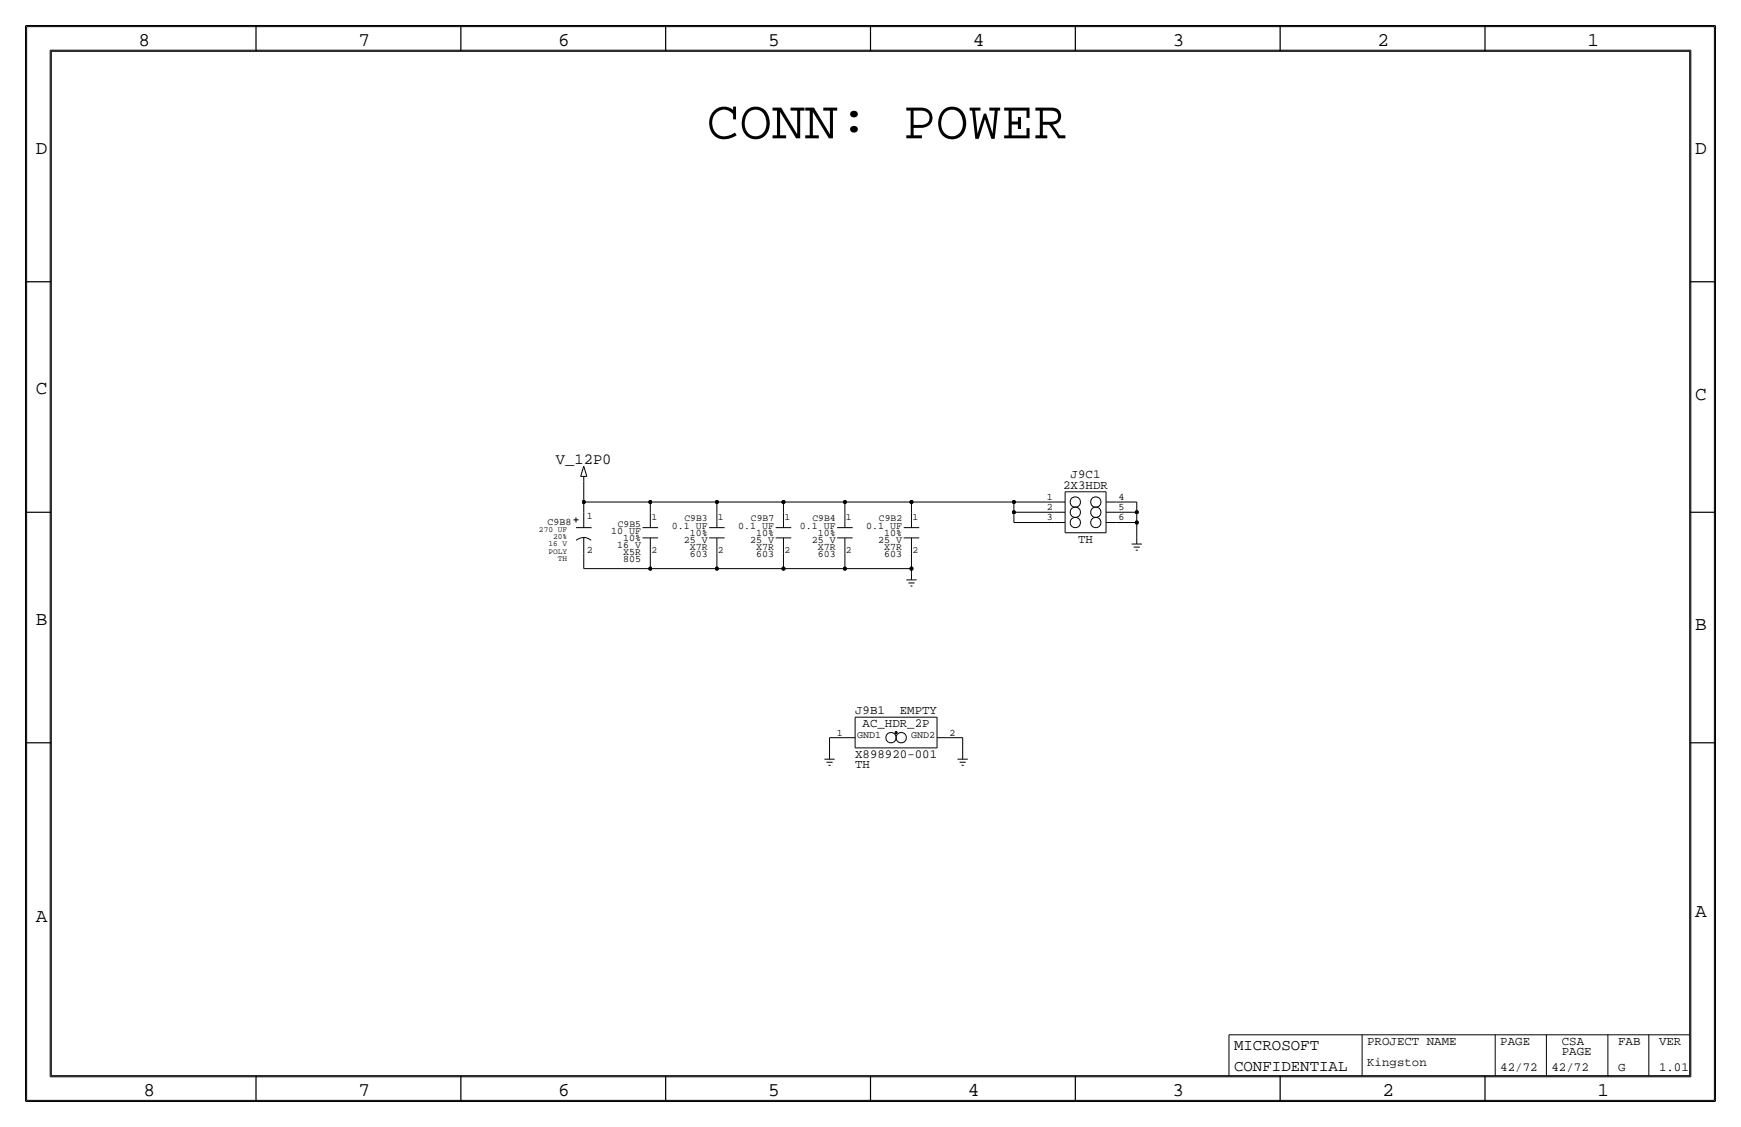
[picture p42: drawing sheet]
<svg xmlns="http://www.w3.org/2000/svg" width="432mm" height="279mm" viewBox="0 0 432 279" stroke-linecap="round" stroke-linejoin="round" font-family="sans-serif">
<defs><g id="words">
<text font-size="13.5" x="175.3" y="34.3">CONN: POWER</text>
<g font-size="4.8">
<text x="34.3" y="11.4">8</text>
<text x="88.9" y="11.4">7</text>
<text x="138.5" y="11.4">6</text>
<text x="190.5" y="11.4">5</text>
<text x="241.3" y="11.4">4</text>
<text x="290.8" y="11.4">3</text>
<text x="341.6" y="11.4">2</text>
<text x="393.7" y="11.4">1</text>
<text x="8.9" y="38.1">D</text>
<text x="420.4" y="38.1">D</text>
<text x="8.9" y="97.8">C</text>
<text x="420.4" y="99.1">C</text>
<text x="8.9" y="154.9">B</text>
<text x="420.4" y="156.2">B</text>
<text x="420.4" y="227.3">A</text>
<text x="8.9" y="228.6">A</text>
<text x="35.6" y="271.8">8</text>
<text x="88.9" y="271.8">7</text>
<text x="138.4" y="271.8">6</text>
<text x="190.5" y="271.8">5</text>
<text x="240" y="271.8">4</text>
<text x="290.8" y="271.8">3</text>
<text x="342.9" y="271.8">2</text>
<text x="396.2" y="271.8">1</text>
</g>
<g font-size="3.9">
<text x="306.1" y="260.4">MICROSOFT</text>
<text x="306.1" y="265.4">CONFIDENTIAL</text>
</g>
<text font-size="3.8" x="137.9" y="114.9">V_12P0</text>
<g font-size="3.1">
<text x="265.5" y="118.6">J9C1</text>
<text x="263.7" y="121.2">2X3HDR</text>
<text x="267.4" y="134.6">TH</text>
<text x="212.1" y="177">J9B1</text>
<text x="223.2" y="177">EMPTY</text>
<text x="213.9" y="180.3">AC_HDR_2P</text>
<text x="212.1" y="190.5">TH</text>
<text x="212.1" y="188">X898920-001</text>
<text x="339.1" y="259.1">PROJECT NAME</text>
<text x="372.1" y="259.1">PAGE</text>
<text x="387.4" y="259.1">CSA</text>
<text x="387.4" y="261.6">PAGE</text>
<text x="401.3" y="259.1">FAB</text>
<text x="411.5" y="259.1">VER</text>
<text x="339.1" y="264.2">Kingston</text>
<text x="372.1" y="265.4">42/72</text>
<text x="384.8" y="265.4">42/72</text>
<text x="401.3" y="265.4">G</text>
<text x="411.5" y="265.4">1.01</text>
</g>
<g font-size="2.5">
<text x="259.6" y="124">1</text>
<text x="277.4" y="124">4</text>
<text x="135.8" y="130.1">C9B8</text>
<text x="145.5" y="128.8">1</text>
<text x="166.6" y="131.1">0.1 UF</text>
<text x="183.1" y="131.1">0.1 UF</text>
<text x="198.3" y="131.1">0.1 UF</text>
<text x="214.8" y="131.1">0.1 UF</text>
<text x="259.6" y="129">3</text>
<text x="259.6" y="126.5">2</text>
<text x="277.4" y="129">6</text>
<text x="277.4" y="126.5">5</text>
<text x="145.5" y="137.2">2</text>
<text x="151.6" y="132.3">10 UF</text>
<text x="153" y="135.9">16 V</text>
<text x="154.5" y="134.1">10%</text>
<text x="154.5" y="137.7">X5R</text>
<text x="169.6" y="134.6">25 V</text>
<text x="171.1" y="132.8">10%</text>
<text x="171.1" y="136.4">X7R</text>
<text x="186.1" y="134.6">25 V</text>
<text x="187.6" y="136.4">X7R</text>
<text x="187.6" y="132.8">10%</text>
<text x="201.3" y="134.6">25 V</text>
<text x="202.8" y="132.8">10%</text>
<text x="202.8" y="136.4">X7R</text>
<text x="217.8" y="134.6">25 V</text>
<text x="219.3" y="136.4">X7R</text>
<text x="219.3" y="132.8">10%</text>
<text x="154.5" y="139.4">805</text>
<text x="171.1" y="138.2">603</text>
<text x="187.6" y="138.2">603</text>
<text x="202.8" y="138.2">603</text>
<text x="219.3" y="138.2">603</text>
<text x="207.6" y="182.4">1</text>
<text x="212.6" y="182.9">GND1</text>
<text x="225.9" y="182.9">GND2</text>
<text x="235.5" y="182.4">2</text>
</g>
<g font-size="2.4">
<text x="153.2" y="130.6">C9B5</text>
<text x="161.5" y="129">1</text>
<text x="169.7" y="129.3">C9B3</text>
<text x="178.1" y="129">1</text>
<text x="186.3" y="129.3">C9B7</text>
<text x="194.6" y="129">1</text>
<text x="201.5" y="129.3">C9B4</text>
<text x="209.8" y="129">1</text>
<text x="218" y="129.3">C9B2</text>
<text x="226.3" y="129">1</text>
<text x="161.5" y="137.2">2</text>
<text x="178.1" y="137.2">2</text>
<text x="194.6" y="137.2">2</text>
<text x="209.8" y="137.2">2</text>
<text x="226.3" y="137.2">2</text>
</g>
<g font-size="2">
<text x="133.7" y="131.9">270 UF</text>
<text x="136" y="135.5">16 V</text>
<text x="136" y="137.3">POLY</text>
<text x="137.2" y="133.7">20%</text>
<text x="138.4" y="139">TH</text>
</g>
</g></defs>
<!-- layer: Nets -->
<g fill="none" stroke="#000" stroke-width=".25">
<path d="M144.8 119.4v5.1zM144.8 137.2v3.8zM144.8 124.5h16.5zM144.8 124.5v2.5zM161.3 137.2v3.8zM161.3 124.5h16.5zM161.3 124.5v2.5zM177.8 137.2v3.8zM177.8 124.5h16.5zM177.8 124.5v2.5zM194.3 137.2v3.8zM194.3 124.5h15.2z"/>
<path d="M194.3 124.5v2.5zM209.5 137.2v3.8zM209.5 124.5h16.6zM209.5 124.5v2.5zM226.1 137.2v3.8zM226.1 124.5h25.4zM226.1 124.5v2.5zM251.5 124.5h10.1zM251.5 127h10.1zM251.5 124.5v2.5zM251.5 127v2.5zM251.5 129.5h10.1z"/>
<path d="M276.9 127h5zM276.9 129.5h5zM276.9 124.5h5zM281.9 127v2.5zM281.9 124.5v2.5zM281.9 129.5v3.9zM144.8 141h16.5zM161.3 141h16.5zM177.8 141h16.5zM194.3 141h15.2zM209.5 141h16.6zM226.1 141v1.2z"/>
<path d="M205.7 182.9v3.8zM205.7 182.9h3.9zM234.9 182.9h3.9zM238.8 182.9v3.8z"/>
</g>
<g fill="#000" stroke="#000" stroke-width=".25">
<circle cx="144.8" cy="124.5" r=".41"/>
<circle cx="161.3" cy="124.5" r=".41"/>
<circle cx="177.8" cy="124.5" r=".41"/>
<circle cx="194.3" cy="124.5" r=".41"/>
<circle cx="209.5" cy="124.5" r=".41"/>
<circle cx="226.1" cy="124.5" r=".41"/>
<circle cx="251.5" cy="127" r=".41"/>
<circle cx="251.5" cy="124.5" r=".41"/>
<circle cx="281.9" cy="127" r=".41"/>
<circle cx="281.9" cy="129.5" r=".41"/>
<circle cx="161.3" cy="141" r=".41"/>
<circle cx="177.8" cy="141" r=".41"/>
<circle cx="194.3" cy="141" r=".41"/>
<circle cx="209.5" cy="141" r=".41"/>
<circle cx="226.1" cy="141" r=".41"/>
</g>
<!-- layer: Components -->
<g fill="none" stroke="#000" stroke-width=".25">
<path d="M144 118.1h1.5zM144.8 115.6l.7 2.5zM144.8 115.6l-.8 2.5zM144.8 118.1v1.3zM142.2 128.9h1.3zM142.8 130.8h3.9zM142.8 128.3v1.2zM142.9 134a2.77 2.77 0 0 1 3.7 0M144.8 127v3.8zM144.8 133.3v3.9zM159.4 130.8h3.8zM159.4 133.3h3.8z"/>
<path d="M161.3 127v3.8zM161.3 133.3v3.9zM175.9 130.8h3.8zM175.9 133.3h3.8zM177.8 127v3.8zM177.8 133.3v3.9zM192.4 130.8h3.8zM192.4 133.3h3.8zM194.3 127v3.8zM194.3 133.3v3.9zM207.6 130.8h3.9zM207.6 133.3h3.9z"/>
<path d="M209.6 127v3.8zM209.6 133.3v3.9zM224.1 130.8h3.9zM224.1 133.3h3.9zM226.1 127v3.8zM226.1 133.3v3.9zM261.6 127h2.6zM261.6 124.5h2.6zM261.6 129.5h2.6zM264.2 121.9h10.1zM264.2 121.9v10.2zM264.2 132.1h10.1z"/>
<path d="M274.3 121.9v10.2zM274.3 124.5h2.6zM274.3 127h2.6zM274.3 129.5h2.6zM280.7 134.9h2.5zM281.2 135.6h1.5zM281.7 136.4h.5zM281.9 133.3v1.6zM224.8 143.8h2.5zM225.3 144.5h1.5zM225.8 145.3h.5zM226.1 142.2v1.6z"/>
<path d="M212.1 177.8h20.3zM212.1 177.8v7.6zM232.4 177.8v7.6zM204.5 188.2h2.5zM205 189h1.5zM205.5 189.7h.5zM205.7 186.7v1.5zM209.5 182.9h2.6zM212.1 185.4h20.3zM232.4 182.9h2.5zM237.5 188.2h2.5zM238 189h1.5z"/>
<path d="M238.5 189.7h.5zM238.8 186.7v1.5z"/>
<circle cx="266.7" cy="124.5" r="1.28"/>
<circle cx="266.7" cy="129.6" r="1.28"/>
<circle cx="266.7" cy="127" r="1.28"/>
<circle cx="271.8" cy="124.5" r="1.28"/>
<circle cx="271.8" cy="127" r="1.28"/>
<circle cx="271.8" cy="129.6" r="1.28"/>
<circle cx="221" cy="182.9" r="1.28"/>
<circle cx="223.5" cy="182.9" r="1.28"/>
</g>
<path d="M222.1 181.4h.3v.4h-.3z" fill="#000" stroke="#000" stroke-width=".25"/>
<!-- layer: Page Border and Title Block -->
<g fill="none" stroke="#000" stroke-width=".3">
<path d="M6.4 6.3h419.1zM6.4 6.3v266.7zM12.7 12.7h406.4zM12.7 12.7v254zM63.5 6.3v6.4zM114.3 6.3v6.4zM165.1 6.3v6.4zM215.9 6.3v6.4zM266.7 6.3v6.4zM317.5 6.3v6.4zM368.3 6.3v6.4zM419.1 12.7v254z"/>
<path d="M425.5 6.3v266.7zM6.4 69.8h6.3zM419.1 69.8h6.4zM6.4 127h6.3zM419.1 127h6.4zM6.4 184.1h6.3zM419.1 184.1h6.4zM6.4 273h419.1zM12.7 266.7h406.4zM63.5 266.7v6.3zM114.3 266.7v6.3zM165.1 266.7v6.3z"/>
<path d="M215.9 266.7v6.3zM266.7 266.7v6.3zM317.5 266.7v6.3zM368.3 266.7v6.3z"/>
</g>
<g fill="none" stroke="#000" stroke-width=".25">
<path d="M6.6 6.6h418.6zM6.6 6.6v266.2zM12.4 12.4v254.6zM12.4 12.4h407zM419.4 12.4v254.6zM425.2 6.6v266.2zM304.8 256.5v10.2zM304.8 256.5h114.3zM337.8 256.5v10.2zM370.8 256.5v10.2zM383.5 256.5v10.2zM398.8 256.5v10.2z"/>
<path d="M408.9 256.5v10.2zM6.6 272.8h418.6zM12.4 267h407z"/>
</g>
<use href="#words"/>
</svg>
